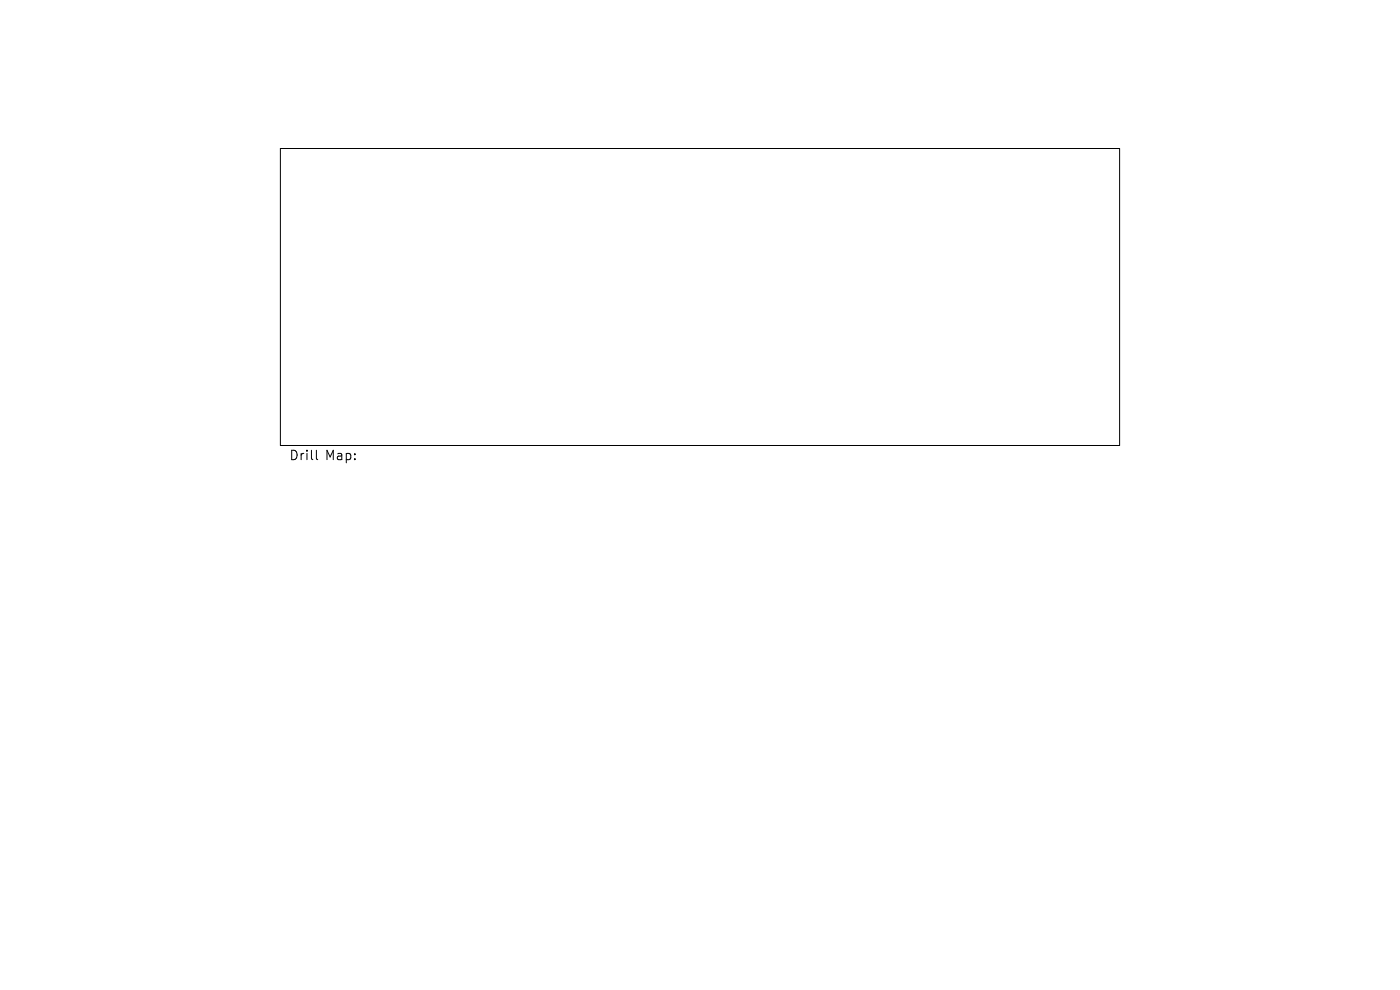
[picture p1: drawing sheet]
<svg xmlns="http://www.w3.org/2000/svg" width="297mm" height="210mm" viewBox="0 0 297 210" stroke-linecap="round" stroke-linejoin="round" font-family="sans-serif">
<defs><g id="words">
<g font-size="2.8">
<text x="61.4" y="98">Drill</text>
<text x="69" y="98">Map:</text>
</g>
</g></defs>
<path d="M59.5 31.5h178v63h-178zM67.1 95.5v1.7l.3 .3" fill="none" stroke="#000" stroke-width=".21"/>
<use href="#words"/>
</svg>
